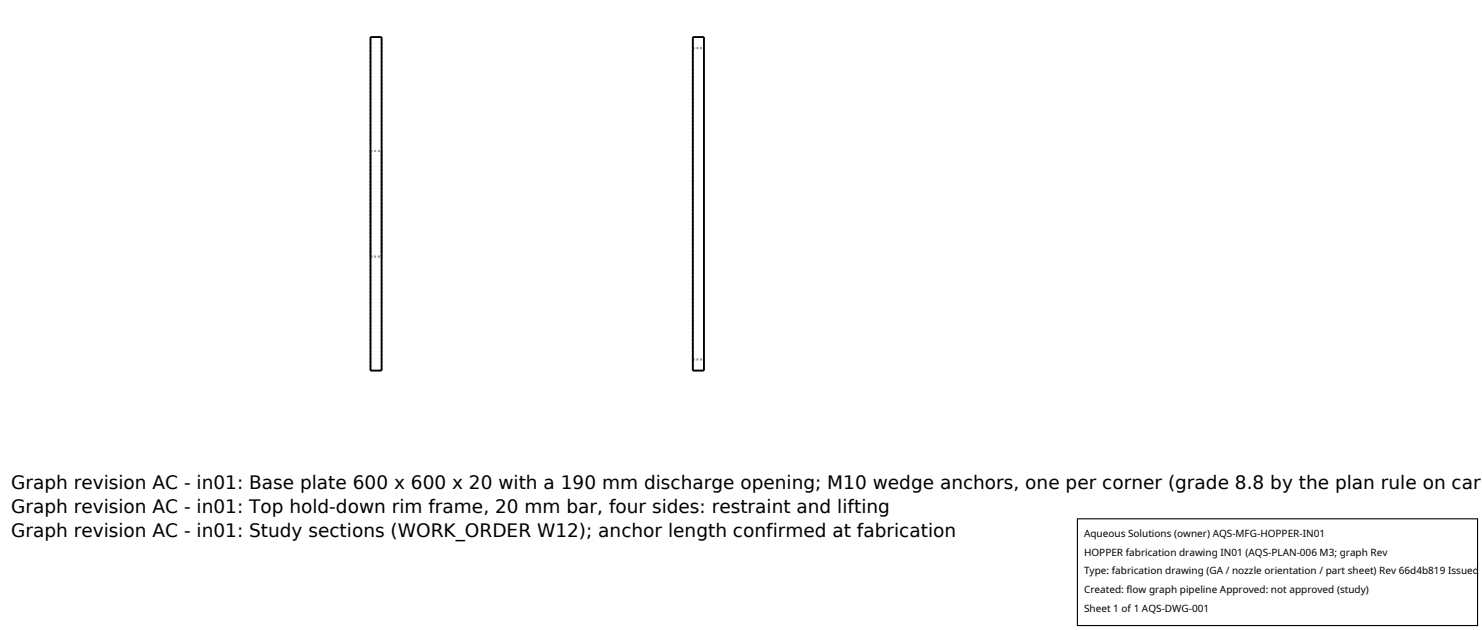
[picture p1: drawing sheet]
<svg xmlns="http://www.w3.org/2000/svg" width="212mm" height="90mm" viewBox="0 0 212 90" stroke-linecap="round" stroke-linejoin="round" font-family="sans-serif">
<defs><g id="words">
<g font-size="2.6">
<text x="1.6" y="69.8">Graph revision AC - in01: Base plate 600 x 600 x 20 with a 190 mm discharge opening; M10 wedge anchors, one per corner (grade 8.8 by the plan rule on car</text>
<text x="1.6" y="73.3">Graph revision AC - in01: Top hold-down rim frame, 20 mm bar, four sides: restraint and lifting</text>
<text x="1.6" y="76.7">Graph revision AC - in01: Study sections (WORK_ORDER W12); anchor length confirmed at fabrication</text>
</g>
<g font-size="1.4">
<text x="154.8" y="76.6">Aqueous Solutions (owner) AQS-MFG-HOPPER-IN01</text>
<text x="154.8" y="79.3">HOPPER fabrication drawing IN01 (AQS-PLAN-006 M3; graph Rev</text>
<text x="154.8" y="82">Type: fabrication drawing (GA / nozzle orientation / part sheet) Rev 66d4b819 Issued</text>
<text x="154.8" y="84.7">Created: flow graph pipeline Approved: not approved (study)</text>
<text x="154.8" y="87.4">Sheet 1 of 1 AQS-DWG-001</text>
</g>
</g></defs>
<g fill="none" stroke="#a0a0a0" stroke-width=".26" stroke-dasharray=".3 .3" stroke-linecap="butt">
<path d="M52.9 5.3h1.6M99 6.9h1.5M99 5.3h1.5M52.9 36.6v-15M52.9 36.6h1.6M52.9 21.6h1.6M54.5 36.6v-15M52.9 52.9h1.6M52.9 52.9v-47.6M54.5 52.9v-47.6M99 52.9h1.5M99 51.3v-44.4"/>
<path d="M99 51.3h1.5M99 52.9v-47.6M100.5 52.9v-47.6M100.5 51.3v-44.4"/>
</g>
<path d="M52.9 5.3h1.6v47.6h-1.6zM99 5.3h1.5v47.6h-1.5z" fill="none" stroke="#000" stroke-width=".26"/>
<path d="M153.9 74.1h57.1v15.2h-57.1z" fill="#fff" stroke="#000" stroke-width=".16"/>
<use href="#words"/>
</svg>
